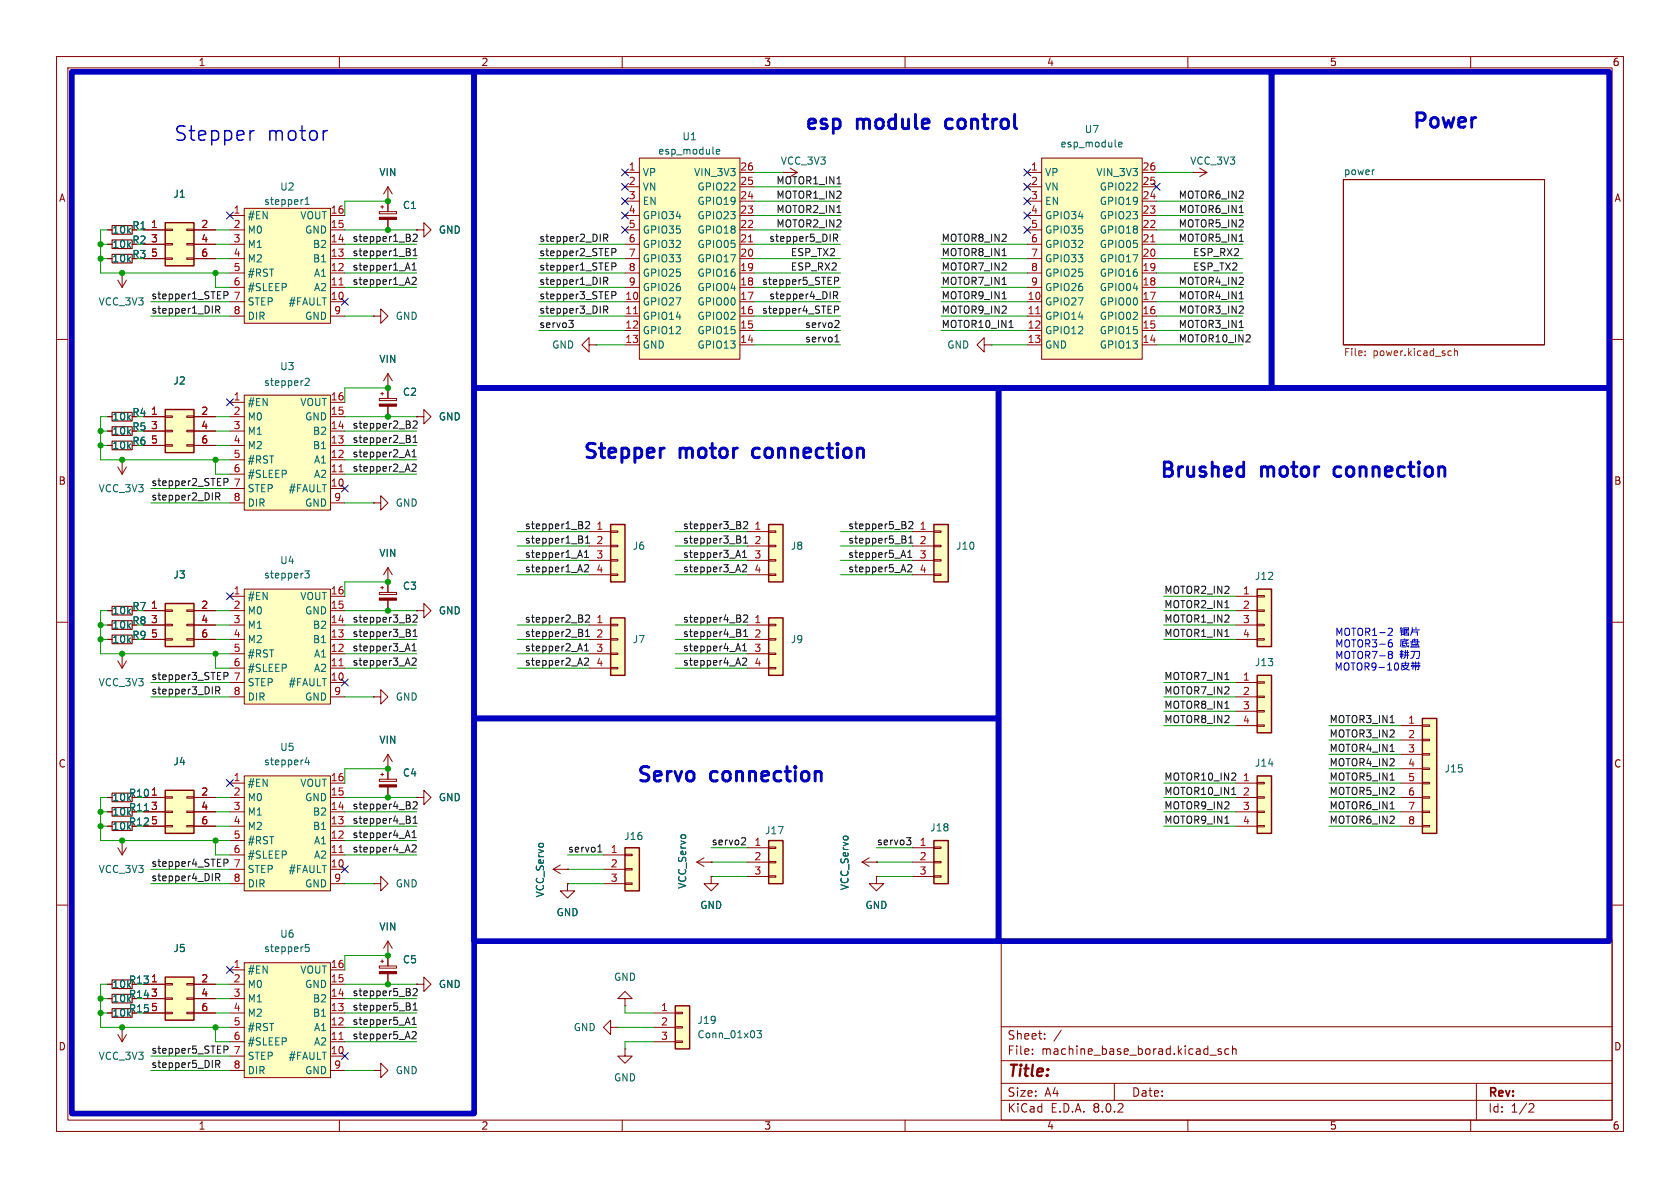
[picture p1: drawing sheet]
<svg xmlns="http://www.w3.org/2000/svg" width="297mm" height="210mm" viewBox="0 0 297 210" stroke-linecap="round" stroke-linejoin="round" font-family="sans-serif">
<defs><g id="words">
<g font-size="3.5" fill="#0000c2">
<text x="142" y="23.6">esp</text>
<text x="151.5" y="23.6">module</text>
<text x="168.2" y="23.6">control</text>
<text x="249.4" y="23.4">Power</text>
<text x="30.7" y="25.3">Stepper</text>
<text x="47.2" y="25.3">motor</text>
<text x="102.8" y="81.8">Stepper</text>
<text x="120.1" y="81.8">motor</text>
<text x="134.1" y="81.8">connection</text>
<text x="204.7" y="85.1">Brushed</text>
<text x="222.9" y="85.1">motor</text>
<text x="236.9" y="85.1">connection</text>
<text x="112.3" y="138.9">Servo</text>
<text x="125.6" y="138.9">connection</text>
</g>
<text font-size="2.8" fill="#840000" x="178" y="190.9">Title:</text>
<g font-size="2.1" fill="#840000">
<text x="178" y="184">Sheet:</text>
<text x="178" y="186.7">File:</text>
<text x="184.1" y="186.7">machine_base_borad.kicad_sch</text>
<text x="178" y="196.9">KiCad</text>
<text x="178" y="194.1">Size:</text>
<text x="184.7" y="194.1">A4</text>
<text x="185.7" y="196.9">E.D.A.</text>
<text x="193.3" y="196.9">8.0.2</text>
<text x="200" y="194.1">Date:</text>
<text x="263" y="194.3">Rev:</text>
<text x="263" y="196.9">Id:</text>
<text x="267.1" y="196.9">1/2</text>
</g>
<g font-size="1.8" fill="#840000">
<text x="35" y="11.9">1</text>
<text x="85" y="11.9">2</text>
<text x="135" y="11.9">3</text>
<text x="185" y="11.9">4</text>
<text x="235" y="11.9">5</text>
<text x="285" y="11.9">6</text>
<text x="10.3" y="35.9">A</text>
<text x="285.3" y="35.9">A</text>
<text x="23.3" y="40.7">R1</text>
<text x="23.3" y="43.3">R2</text>
<text x="23.3" y="45.8">R3</text>
<text x="23.3" y="73.8">R4</text>
<text x="23.3" y="76.3">R5</text>
<text x="23.3" y="78.8">R6</text>
<text x="10.3" y="85.9">B</text>
<text x="285.3" y="85.9">B</text>
<text x="23.3" y="108.1">R7</text>
<text x="23.3" y="113.1">R9</text>
<text x="23.3" y="110.6">R8</text>
<text x="10.3" y="135.9">C</text>
<text x="285.3" y="135.9">C</text>
<text x="22.7" y="143.6">R11</text>
<text x="22.7" y="141.1">R10</text>
<text x="22.7" y="146.2">R12</text>
<text x="22.7" y="174.1">R13</text>
<text x="22.7" y="179.2">R15</text>
<text x="22.7" y="176.6">R14</text>
<text x="10.3" y="185.9">D</text>
<text x="285.3" y="185.9">D</text>
<text x="35" y="199.9">1</text>
<text x="85" y="199.9">2</text>
<text x="135" y="199.9">3</text>
<text x="185" y="199.9">4</text>
<text x="235" y="199.9">5</text>
<text x="285" y="199.9">6</text>
</g>
<g font-size="1.8" fill="#006464">
<text x="191.7" y="23.7">U7</text>
<text x="116.3" y="27.5">esp_module</text>
<text x="120.5" y="25">U1</text>
<text x="137.9" y="29.3">VCC_3V3</text>
<text x="187.4" y="26.3">esp_module</text>
<text x="210.3" y="29.3">VCC_3V3</text>
<text x="30.6" y="35.2">J1</text>
<text x="49.4" y="33.9">U2</text>
<text x="67" y="31.3">VIN</text>
<text x="113.5" y="31.3">VP</text>
<text x="113.5" y="33.9">VN</text>
<text x="122.6" y="31.3">VIN_3V3</text>
<text x="123.2" y="33.9">GPIO22</text>
<text x="184.7" y="31.3">VP</text>
<text x="184.7" y="33.9">VN</text>
<text x="193.7" y="31.3">VIN_3V3</text>
<text x="194.3" y="33.9">GPIO22</text>
<text x="237.5" y="31">power</text>
<text x="19.8" y="41.5">10k</text>
<text x="43.7" y="39">#EN</text>
<text x="43.7" y="41.5">M0</text>
<text x="46.6" y="36.4">stepper1</text>
<text x="53" y="39">VOUT</text>
<text x="53.8" y="41.5">GND</text>
<text x="71.1" y="37.1">C1</text>
<text x="77.5" y="41.5">GND</text>
<text x="113.5" y="36.4">EN</text>
<text x="113.5" y="39">GPIO34</text>
<text x="113.5" y="41.5">GPIO35</text>
<text x="123.2" y="41.5">GPIO18</text>
<text x="123.2" y="39">GPIO23</text>
<text x="123.2" y="36.4">GPIO19</text>
<text x="184.7" y="36.4">EN</text>
<text x="184.7" y="39">GPIO34</text>
<text x="184.7" y="41.5">GPIO35</text>
<text x="194.3" y="41.5">GPIO18</text>
<text x="194.3" y="39">GPIO23</text>
<text x="194.3" y="36.4">GPIO19</text>
<text x="19.8" y="44">10k</text>
<text x="19.8" y="46.6">10k</text>
<text x="43.7" y="44">M1</text>
<text x="43.7" y="46.6">M2</text>
<text x="55.2" y="46.6">B1</text>
<text x="55.2" y="44">B2</text>
<text x="113.5" y="44">GPIO32</text>
<text x="113.5" y="46.6">GPIO33</text>
<text x="123.2" y="46.6">GPIO17</text>
<text x="123.2" y="44">GPIO05</text>
<text x="184.7" y="44">GPIO32</text>
<text x="184.7" y="46.6">GPIO33</text>
<text x="194.3" y="46.6">GPIO17</text>
<text x="194.3" y="44">GPIO05</text>
<text x="43.7" y="49.1">#RST</text>
<text x="43.7" y="51.7">#SLEEP</text>
<text x="55.4" y="51.7">A2</text>
<text x="55.4" y="49.1">A1</text>
<text x="113.5" y="49.1">GPIO25</text>
<text x="113.5" y="51.7">GPIO26</text>
<text x="123.2" y="51.7">GPIO04</text>
<text x="123.2" y="49.1">GPIO16</text>
<text x="184.7" y="49.1">GPIO25</text>
<text x="184.7" y="51.7">GPIO26</text>
<text x="194.3" y="51.7">GPIO04</text>
<text x="194.3" y="49.1">GPIO16</text>
<text x="17.3" y="54.2">VCC_3V3</text>
<text x="43.7" y="54.2">STEP</text>
<text x="43.7" y="56.7">DIR</text>
<text x="50.9" y="54.2">#FAULT</text>
<text x="53.8" y="56.7">GND</text>
<text x="69.9" y="56.7">GND</text>
<text x="113.5" y="54.2">GPIO27</text>
<text x="113.5" y="56.7">GPIO14</text>
<text x="113.5" y="59.3">GPIO12</text>
<text x="123.2" y="59.3">GPIO15</text>
<text x="123.2" y="56.7">GPIO02</text>
<text x="123.2" y="54.2">GPIO00</text>
<text x="184.7" y="54.2">GPIO27</text>
<text x="184.7" y="56.7">GPIO14</text>
<text x="184.7" y="59.3">GPIO12</text>
<text x="194.3" y="59.3">GPIO15</text>
<text x="194.3" y="56.7">GPIO02</text>
<text x="194.3" y="54.2">GPIO00</text>
<text x="49.4" y="65.6">U3</text>
<text x="67" y="64.4">VIN</text>
<text x="97.5" y="61.8">GND</text>
<text x="113.5" y="61.8">GND</text>
<text x="123.2" y="61.8">GPIO13</text>
<text x="167.4" y="61.8">GND</text>
<text x="184.7" y="61.8">GND</text>
<text x="194.3" y="61.8">GPIO13</text>
<text x="30.6" y="68.2">J2</text>
<text x="43.7" y="72">#EN</text>
<text x="46.6" y="68.4">stepper2</text>
<text x="53" y="72">VOUT</text>
<text x="71.1" y="70.2">C2</text>
<text x="19.8" y="74.5">10k</text>
<text x="19.8" y="77.1">10k</text>
<text x="43.7" y="74.5">M0</text>
<text x="43.7" y="77.1">M1</text>
<text x="53.8" y="74.5">GND</text>
<text x="55.2" y="77.1">B2</text>
<text x="77.5" y="74.5">GND</text>
<text x="19.8" y="79.6">10k</text>
<text x="43.7" y="79.6">M2</text>
<text x="43.7" y="82.1">#RST</text>
<text x="55.2" y="79.6">B1</text>
<text x="55.4" y="82.1">A1</text>
<text x="17.3" y="87.2">VCC_3V3</text>
<text x="43.7" y="84.7">#SLEEP</text>
<text x="43.7" y="87.2">STEP</text>
<text x="43.7" y="89.8">DIR</text>
<text x="50.9" y="87.2">#FAULT</text>
<text x="53.8" y="89.8">GND</text>
<text x="55.4" y="84.7">A2</text>
<text x="69.9" y="89.8">GND</text>
<text x="49.4" y="99.9">U4</text>
<text x="67" y="98.7">VIN</text>
<text x="111.8" y="97.4">J6</text>
<text x="139.7" y="97.4">J8</text>
<text x="168.9" y="97.4">J10</text>
<text x="30.6" y="102.5">J3</text>
<text x="43.7" y="106.3">#EN</text>
<text x="46.6" y="102.5">stepper3</text>
<text x="53" y="106.3">VOUT</text>
<text x="71.1" y="104.5">C3</text>
<text x="221.8" y="102.7">J12</text>
<text x="19.8" y="108.8">10k</text>
<text x="19.8" y="113.9">10k</text>
<text x="19.8" y="111.4">10k</text>
<text x="43.7" y="108.8">M0</text>
<text x="43.7" y="111.4">M1</text>
<text x="43.7" y="113.9">M2</text>
<text x="53.8" y="108.8">GND</text>
<text x="55.2" y="113.9">B1</text>
<text x="55.2" y="111.4">B2</text>
<text x="77.5" y="108.8">GND</text>
<text x="111.8" y="113.9">J7</text>
<text x="139.7" y="113.9">J9</text>
<text x="43.7" y="116.4">#RST</text>
<text x="43.7" y="119">#SLEEP</text>
<text x="55.4" y="119">A2</text>
<text x="55.4" y="116.4">A1</text>
<text x="221.8" y="118">J13</text>
<text x="17.3" y="121.5">VCC_3V3</text>
<text x="43.7" y="121.5">STEP</text>
<text x="43.7" y="124.1">DIR</text>
<text x="50.9" y="121.5">#FAULT</text>
<text x="53.8" y="124.1">GND</text>
<text x="69.9" y="124.1">GND</text>
<text x="67" y="131.7">VIN</text>
<text x="30.6" y="135.5">J4</text>
<text x="46.6" y="135.5">stepper4</text>
<text x="49.4" y="132.9">U5</text>
<text x="71.1" y="137.5">C4</text>
<text x="221.8" y="135.7">J14</text>
<text x="255.3" y="136.8">J15</text>
<text x="19.8" y="141.8">10k</text>
<text x="43.7" y="139.3">#EN</text>
<text x="43.7" y="141.8">M0</text>
<text x="53" y="139.3">VOUT</text>
<text x="53.8" y="141.8">GND</text>
<text x="77.5" y="141.8">GND</text>
<text x="19.8" y="144.4">10k</text>
<text x="19.8" y="146.9">10k</text>
<text x="43.7" y="144.4">M1</text>
<text x="43.7" y="146.9">M2</text>
<text x="43.7" y="149.5">#RST</text>
<text x="55.2" y="146.9">B1</text>
<text x="55.2" y="144.4">B2</text>
<text x="55.4" y="149.5">A1</text>
<text x="110.2" y="148.7">J16</text>
<text x="135.1" y="147.7">J17</text>
<text x="164.3" y="147.2">J18</text>
<text x="17.3" y="154.5">VCC_3V3</text>
<text x="43.7" y="152">#SLEEP</text>
<text x="43.7" y="154.5">STEP</text>
<text x="50.9" y="154.5">#FAULT</text>
<text x="55.4" y="152">A2</text>
<text x="43.7" y="157.1">DIR</text>
<text x="53.8" y="157.1">GND</text>
<text x="69.9" y="157.1">GND</text>
<text x="96.4" y="158.7" transform="rotate(-90 96.4 158.7)">VCC_Servo</text>
<text x="121.5" y="157.2" transform="rotate(-90 121.5 157.2)">VCC_Servo</text>
<text x="123.7" y="160.9">GND</text>
<text x="150.2" y="157.5" transform="rotate(-90 150.2 157.5)">VCC_Servo</text>
<text x="152.9" y="160.9">GND</text>
<text x="49.4" y="166">U6</text>
<text x="67" y="164.7">VIN</text>
<text x="98.3" y="162.2">GND</text>
<text x="26.6" y="173.7">1</text>
<text x="30.6" y="168.5">J5</text>
<text x="43.7" y="172.3">#EN</text>
<text x="46.6" y="168.5">stepper5</text>
<text x="53" y="172.3">VOUT</text>
<text x="71.1" y="170.5">C5</text>
<text x="108.5" y="173.6">GND</text>
<text x="19.8" y="174.9">10k</text>
<text x="19.8" y="179.9">10k</text>
<text x="19.8" y="177.4">10k</text>
<text x="26.6" y="178.8">5</text>
<text x="43.7" y="174.9">M0</text>
<text x="43.7" y="177.4">M1</text>
<text x="43.7" y="179.9">M2</text>
<text x="53.8" y="174.9">GND</text>
<text x="55.2" y="179.9">B1</text>
<text x="55.2" y="177.4">B2</text>
<text x="77.5" y="174.9">GND</text>
<text x="43.7" y="182.5">#RST</text>
<text x="43.7" y="185">#SLEEP</text>
<text x="55.4" y="185">A2</text>
<text x="55.4" y="182.5">A1</text>
<text x="101.3" y="182.5">GND</text>
<text x="123.2" y="183.7">Conn_01x03</text>
<text x="123.2" y="181.2">J19</text>
<text x="17.3" y="187.6">VCC_3V3</text>
<text x="43.7" y="187.6">STEP</text>
<text x="43.7" y="190.1">DIR</text>
<text x="50.9" y="187.6">#FAULT</text>
<text x="53.8" y="190.1">GND</text>
<text x="69.9" y="190.1">GND</text>
<text x="108.5" y="191.4">GND</text>
</g>
<g font-size="1.8" fill="#a90000">
<text x="111.1" y="30.2">1</text>
<text x="111.1" y="32.8">2</text>
<text x="111.1" y="35.3">3</text>
<text x="130.8" y="35.3">24</text>
<text x="130.8" y="32.8">25</text>
<text x="130.8" y="30.2">26</text>
<text x="182.2" y="30.2">1</text>
<text x="182.2" y="32.8">2</text>
<text x="182.2" y="35.3">3</text>
<text x="201.9" y="35.3">24</text>
<text x="201.9" y="32.8">25</text>
<text x="201.9" y="30.2">26</text>
<text x="26.6" y="40.4">1</text>
<text x="35.5" y="40.4">2</text>
<text x="41.2" y="37.8">1</text>
<text x="41.2" y="40.4">2</text>
<text x="58.4" y="40.4">15</text>
<text x="58.4" y="37.8">16</text>
<text x="111.1" y="37.8">4</text>
<text x="111.1" y="40.4">5</text>
<text x="130.8" y="40.4">22</text>
<text x="130.8" y="37.8">23</text>
<text x="182.2" y="37.8">4</text>
<text x="182.2" y="40.4">5</text>
<text x="201.9" y="40.4">22</text>
<text x="201.9" y="37.8">23</text>
<text x="26.6" y="42.9">3</text>
<text x="26.6" y="45.5">5</text>
<text x="35.5" y="42.9">4</text>
<text x="35.5" y="45.5">6</text>
<text x="41.2" y="42.9">3</text>
<text x="41.2" y="45.5">4</text>
<text x="58.4" y="45.5">13</text>
<text x="58.4" y="42.9">14</text>
<text x="111.1" y="42.9">6</text>
<text x="111.1" y="45.5">7</text>
<text x="130.8" y="45.5">20</text>
<text x="130.8" y="42.9">21</text>
<text x="182.2" y="42.9">6</text>
<text x="182.2" y="45.5">7</text>
<text x="201.9" y="45.5">20</text>
<text x="201.9" y="42.9">21</text>
<text x="41.2" y="48">5</text>
<text x="41.2" y="50.5">6</text>
<text x="41.2" y="53.1">7</text>
<text x="58.4" y="53.1">10</text>
<text x="58.4" y="50.5">11</text>
<text x="58.4" y="48">12</text>
<text x="110.4" y="53.1">10</text>
<text x="111.1" y="48">8</text>
<text x="111.1" y="50.5">9</text>
<text x="130.8" y="53.1">17</text>
<text x="130.8" y="50.5">18</text>
<text x="130.8" y="48">19</text>
<text x="181.6" y="53.1">10</text>
<text x="182.2" y="48">8</text>
<text x="182.2" y="50.5">9</text>
<text x="201.9" y="53.1">17</text>
<text x="201.9" y="50.5">18</text>
<text x="201.9" y="48">19</text>
<text x="41.2" y="55.6">8</text>
<text x="59" y="55.6">9</text>
<text x="110.4" y="55.6">11</text>
<text x="110.4" y="58.2">12</text>
<text x="130.8" y="58.2">15</text>
<text x="130.8" y="55.6">16</text>
<text x="181.6" y="55.6">11</text>
<text x="181.6" y="58.2">12</text>
<text x="201.9" y="58.2">15</text>
<text x="201.9" y="55.6">16</text>
<text x="110.4" y="60.7">13</text>
<text x="130.8" y="60.7">14</text>
<text x="181.6" y="60.7">13</text>
<text x="201.9" y="60.7">14</text>
<text x="41.2" y="70.9">1</text>
<text x="58.4" y="70.9">16</text>
<text x="26.6" y="73.4">1</text>
<text x="26.6" y="75.9">3</text>
<text x="35.5" y="73.4">2</text>
<text x="35.5" y="75.9">4</text>
<text x="41.2" y="73.4">2</text>
<text x="41.2" y="75.9">3</text>
<text x="58.4" y="75.9">14</text>
<text x="58.4" y="73.4">15</text>
<text x="26.6" y="78.5">5</text>
<text x="35.5" y="78.5">6</text>
<text x="41.2" y="78.5">4</text>
<text x="41.2" y="81">5</text>
<text x="41.2" y="83.6">6</text>
<text x="58.4" y="83.6">11</text>
<text x="58.4" y="81">12</text>
<text x="58.4" y="78.5">13</text>
<text x="41.2" y="86.1">7</text>
<text x="41.2" y="88.6">8</text>
<text x="58.4" y="86.1">10</text>
<text x="59" y="88.6">9</text>
<text x="105.3" y="93.7">1</text>
<text x="133.3" y="93.7">1</text>
<text x="162.5" y="93.7">1</text>
<text x="105.3" y="96.3">2</text>
<text x="105.3" y="98.8">3</text>
<text x="105.3" y="101.3">4</text>
<text x="133.3" y="96.3">2</text>
<text x="133.3" y="98.8">3</text>
<text x="133.3" y="101.3">4</text>
<text x="162.5" y="96.3">2</text>
<text x="162.5" y="98.8">3</text>
<text x="162.5" y="101.3">4</text>
<text x="26.6" y="107.7">1</text>
<text x="35.5" y="107.7">2</text>
<text x="41.2" y="105.2">1</text>
<text x="41.2" y="107.7">2</text>
<text x="58.4" y="107.7">15</text>
<text x="58.4" y="105.2">16</text>
<text x="219.6" y="105.2">1</text>
<text x="219.6" y="107.7">2</text>
<text x="26.6" y="110.2">3</text>
<text x="26.6" y="112.8">5</text>
<text x="35.5" y="110.2">4</text>
<text x="35.5" y="112.8">6</text>
<text x="41.2" y="110.2">3</text>
<text x="41.2" y="112.8">4</text>
<text x="58.4" y="112.8">13</text>
<text x="58.4" y="110.2">14</text>
<text x="105.3" y="110.2">1</text>
<text x="105.3" y="112.8">2</text>
<text x="133.3" y="110.2">1</text>
<text x="133.3" y="112.8">2</text>
<text x="219.6" y="110.2">3</text>
<text x="219.6" y="112.8">4</text>
<text x="41.2" y="115.3">5</text>
<text x="41.2" y="117.9">6</text>
<text x="58.4" y="117.9">11</text>
<text x="58.4" y="115.3">12</text>
<text x="105.3" y="115.3">3</text>
<text x="105.3" y="117.9">4</text>
<text x="133.3" y="115.3">3</text>
<text x="133.3" y="117.9">4</text>
<text x="41.2" y="120.4">7</text>
<text x="41.2" y="122.9">8</text>
<text x="58.4" y="120.4">10</text>
<text x="59" y="122.9">9</text>
<text x="219.6" y="120.4">1</text>
<text x="219.6" y="122.9">2</text>
<text x="219.6" y="125.5">3</text>
<text x="219.6" y="128">4</text>
<text x="248.8" y="128">1</text>
<text x="248.8" y="130.6">2</text>
<text x="248.8" y="133.1">3</text>
<text x="248.8" y="135.6">4</text>
<text x="26.6" y="140.7">1</text>
<text x="26.6" y="143.3">3</text>
<text x="35.5" y="140.7">2</text>
<text x="35.5" y="143.3">4</text>
<text x="41.2" y="138.2">1</text>
<text x="41.2" y="140.7">2</text>
<text x="41.2" y="143.3">3</text>
<text x="58.4" y="143.3">14</text>
<text x="58.4" y="140.7">15</text>
<text x="58.4" y="138.2">16</text>
<text x="219.6" y="138.2">1</text>
<text x="219.6" y="140.7">2</text>
<text x="219.6" y="143.3">3</text>
<text x="248.8" y="138.2">5</text>
<text x="248.8" y="140.7">6</text>
<text x="248.8" y="143.3">7</text>
<text x="26.6" y="145.8">5</text>
<text x="35.5" y="145.8">6</text>
<text x="41.2" y="145.8">4</text>
<text x="41.2" y="148.3">5</text>
<text x="58.4" y="148.3">12</text>
<text x="58.4" y="145.8">13</text>
<text x="133.3" y="149.6">1</text>
<text x="162.5" y="149.6">1</text>
<text x="219.6" y="145.8">4</text>
<text x="248.8" y="145.8">8</text>
<text x="41.2" y="150.9">6</text>
<text x="41.2" y="153.4">7</text>
<text x="41.2" y="156">8</text>
<text x="58.4" y="153.4">10</text>
<text x="58.4" y="150.9">11</text>
<text x="59" y="156">9</text>
<text x="107.9" y="150.9">1</text>
<text x="107.9" y="153.4">2</text>
<text x="107.9" y="156">3</text>
<text x="133.3" y="152.1">2</text>
<text x="133.3" y="154.7">3</text>
<text x="162.5" y="152.1">2</text>
<text x="162.5" y="154.7">3</text>
<text x="35.5" y="173.7">2</text>
<text x="41.2" y="171.2">1</text>
<text x="41.2" y="173.7">2</text>
<text x="58.4" y="173.7">15</text>
<text x="58.4" y="171.2">16</text>
<text x="26.6" y="176.3">3</text>
<text x="35.5" y="176.3">4</text>
<text x="35.5" y="178.8">6</text>
<text x="41.2" y="176.3">3</text>
<text x="41.2" y="178.8">4</text>
<text x="58.4" y="178.8">13</text>
<text x="58.4" y="176.3">14</text>
<text x="116.8" y="178.8">1</text>
<text x="41.2" y="181.4">5</text>
<text x="41.2" y="183.9">6</text>
<text x="58.4" y="183.9">11</text>
<text x="58.4" y="181.4">12</text>
<text x="116.8" y="181.4">2</text>
<text x="116.8" y="183.9">3</text>
<text x="41.2" y="186.4">7</text>
<text x="41.2" y="189">8</text>
<text x="58.4" y="186.4">10</text>
<text x="59" y="189">9</text>
</g>
<g font-size="1.8" fill="#0f0f0f">
<text x="137.2" y="32.7">MOTOR1_IN1</text>
<text x="137.2" y="35.2">MOTOR1_IN2</text>
<text x="208.3" y="35.2">MOTOR6_IN2</text>
<text x="137.2" y="37.8">MOTOR2_IN1</text>
<text x="137.2" y="40.3">MOTOR2_IN2</text>
<text x="208.3" y="37.8">MOTOR6_IN1</text>
<text x="208.3" y="40.3">MOTOR5_IN2</text>
<text x="62.2" y="45.4">stepper1_B1</text>
<text x="62.2" y="42.8">stepper1_B2</text>
<text x="62.2" y="47.9">stepper1_A1</text>
<text x="95.2" y="45.4">stepper2_STEP</text>
<text x="95.2" y="47.9">stepper1_STEP</text>
<text x="95.2" y="42.8">stepper2_DIR</text>
<text x="135.9" y="42.8">stepper5_DIR</text>
<text x="139.7" y="45.4">ESP_TX2</text>
<text x="139.7" y="47.9">ESP_RX2</text>
<text x="166.4" y="47.9">MOTOR7_IN2</text>
<text x="166.4" y="45.4">MOTOR8_IN1</text>
<text x="166.4" y="42.8">MOTOR8_IN2</text>
<text x="208.3" y="42.8">MOTOR5_IN1</text>
<text x="210.8" y="47.9">ESP_TX2</text>
<text x="210.8" y="45.4">ESP_RX2</text>
<text x="26.7" y="53">stepper1_STEP</text>
<text x="62.2" y="50.5">stepper1_A2</text>
<text x="95.2" y="50.5">stepper1_DIR</text>
<text x="95.2" y="53">stepper3_STEP</text>
<text x="134.6" y="50.5">stepper5_STEP</text>
<text x="135.9" y="53">stepper4_DIR</text>
<text x="166.4" y="53">MOTOR9_IN1</text>
<text x="166.4" y="50.5">MOTOR7_IN1</text>
<text x="208.3" y="50.5">MOTOR4_IN2</text>
<text x="208.3" y="53">MOTOR4_IN1</text>
<text x="26.7" y="55.5">stepper1_DIR</text>
<text x="95.2" y="58.1">servo3</text>
<text x="95.2" y="55.5">stepper3_DIR</text>
<text x="134.6" y="55.5">stepper4_STEP</text>
<text x="142.2" y="58.1">servo2</text>
<text x="166.4" y="58.1">MOTOR10_IN1</text>
<text x="166.4" y="55.5">MOTOR9_IN2</text>
<text x="208.3" y="55.5">MOTOR3_IN2</text>
<text x="208.3" y="58.1">MOTOR3_IN1</text>
<text x="142.2" y="60.6">servo1</text>
<text x="208.3" y="60.6">MOTOR10_IN2</text>
<text x="62.2" y="75.9">stepper2_B2</text>
<text x="62.2" y="83.5">stepper2_A2</text>
<text x="62.2" y="78.4">stepper2_B1</text>
<text x="62.2" y="80.9">stepper2_A1</text>
<text x="26.7" y="86">stepper2_STEP</text>
<text x="26.7" y="88.6">stepper2_DIR</text>
<text x="92.7" y="93.6">stepper1_B2</text>
<text x="120.6" y="93.6">stepper3_B2</text>
<text x="149.9" y="93.6">stepper5_B2</text>
<text x="92.7" y="96.2">stepper1_B1</text>
<text x="92.7" y="101.3">stepper1_A2</text>
<text x="92.7" y="98.7">stepper1_A1</text>
<text x="120.6" y="96.2">stepper3_B1</text>
<text x="120.6" y="101.3">stepper3_A2</text>
<text x="120.6" y="98.7">stepper3_A1</text>
<text x="149.9" y="96.2">stepper5_B1</text>
<text x="149.9" y="101.3">stepper5_A2</text>
<text x="149.9" y="98.7">stepper5_A1</text>
<text x="205.7" y="107.6">MOTOR2_IN1</text>
<text x="205.7" y="105.1">MOTOR2_IN2</text>
<text x="62.2" y="110.1">stepper3_B2</text>
<text x="62.2" y="112.7">stepper3_B1</text>
<text x="92.7" y="110.1">stepper2_B2</text>
<text x="92.7" y="112.7">stepper2_B1</text>
<text x="120.6" y="110.1">stepper4_B2</text>
<text x="120.6" y="112.7">stepper4_B1</text>
<text x="205.7" y="110.1">MOTOR1_IN2</text>
<text x="205.7" y="112.7">MOTOR1_IN1</text>
<text x="62.2" y="115.2">stepper3_A1</text>
<text x="62.2" y="117.8">stepper3_A2</text>
<text x="92.7" y="117.8">stepper2_A2</text>
<text x="92.7" y="115.2">stepper2_A1</text>
<text x="120.6" y="117.8">stepper4_A2</text>
<text x="120.6" y="115.2">stepper4_A1</text>
<text x="26.7" y="120.3">stepper3_STEP</text>
<text x="26.7" y="122.8">stepper3_DIR</text>
<text x="205.7" y="120.3">MOTOR7_IN1</text>
<text x="205.7" y="122.8">MOTOR7_IN2</text>
<text x="205.7" y="125.4">MOTOR8_IN1</text>
<text x="205.7" y="127.9">MOTOR8_IN2</text>
<text x="234.9" y="130.5">MOTOR3_IN2</text>
<text x="234.9" y="127.9">MOTOR3_IN1</text>
<text x="234.9" y="135.5">MOTOR4_IN2</text>
<text x="234.9" y="133">MOTOR4_IN1</text>
<text x="62.2" y="143.2">stepper4_B2</text>
<text x="205.7" y="140.6">MOTOR10_IN1</text>
<text x="205.7" y="138.1">MOTOR10_IN2</text>
<text x="205.7" y="143.2">MOTOR9_IN2</text>
<text x="234.9" y="140.6">MOTOR5_IN2</text>
<text x="234.9" y="138.1">MOTOR5_IN1</text>
<text x="234.9" y="143.2">MOTOR6_IN1</text>
<text x="62.2" y="148.2">stepper4_A1</text>
<text x="62.2" y="145.7">stepper4_B1</text>
<text x="125.7" y="149.5">servo2</text>
<text x="154.9" y="149.5">servo3</text>
<text x="205.7" y="145.7">MOTOR9_IN1</text>
<text x="234.9" y="145.7">MOTOR6_IN2</text>
<text x="26.7" y="155.9">stepper4_DIR</text>
<text x="26.7" y="153.3">stepper4_STEP</text>
<text x="62.2" y="150.8">stepper4_A2</text>
<text x="100.3" y="150.8">servo1</text>
<text x="62.2" y="178.7">stepper5_B1</text>
<text x="62.2" y="176.2">stepper5_B2</text>
<text x="62.2" y="181.3">stepper5_A1</text>
<text x="62.2" y="183.8">stepper5_A2</text>
<text x="26.7" y="188.9">stepper5_DIR</text>
<text x="26.7" y="186.3">stepper5_STEP</text>
</g>
<g font-size="1.8" fill="#725600">
<text x="237.5" y="63.3">File:</text>
<text x="242.7" y="63.3">power.kicad_sch</text>
</g>
<g font-size="1.8" fill="#0000c2">
<text x="236" y="112.6">MOTOR1-2</text>
<text x="247.5" y="112.6">þÿ•/rG</text>
<text x="236" y="114.7">MOTOR3-6</text>
<text x="236" y="116.7">MOTOR7-8</text>
<text x="247.5" y="114.7">þÿ^•vØ</text>
</g>
</g></defs>
<g fill="none" stroke="#840000" stroke-width=".18">
<path d="M10 10h277v190h-277zM12 12h273v186h-273zM60 10v2M110 10v2M160 10v2M210 10v2M260 10v2M237.5 31.8h35.5v29.2h-35.5zM10 60h2M285 60h2M68.6 68.6h.1M68.6 66l-.8 1.3"/>
<path d="M68.6 66v2.6M68.6 66l.7 1.3M20.8 82.6l.8 1.2M21.6 81.3h.1M21.6 81.3v2.5M22.4 82.6l-.8 1.2M10 110h2M285 110h2M10 160h2M285 160h2M110.5 176.5h1.3l-1.3-1.2-1.3 1.2h1.3v1.3M110.5 177.8h.1"/>
<path d="M177 166h108v32h-108zM60 198v2M110 198v2M160 198v2M177 194.5h108M177 191.5h108M177 187.5h108M177 181.5h108M182.5 186.3v.1M182.5 185.5v.1M184.7 183.6v.1M184.7 182.8v.1"/>
<path d="M187.6 182.1l-1.3 2M197 191.5v3M210 198v2M213.9 186.5h1.1M215.9 185.5l-.4-.1-.2 .2 .1 .2 .5 .2v.3h-.6M217.2 185.5l-.4-.1-.3 .3v.4l.2 .2h.5M217.9 185.5l.2-.1 .4 .1v.9M217.9 184.9v1.5M260 198v2M261 191.5v6.5M270.5 195.1l.5 .1 .2 .3-1 1.1h1"/>
</g>
<path d="M242.9 30h.1" fill="none" stroke="#006464" stroke-width=".18"/>
<path d="M241.3 62.7v.2M241.3 62.1v.1M256.2 62l.4 .1M256.6 62.8l-.4 .1M257.1 62.1l.2-.1 .3 .1 .1 .8M257.1 61.6v1.3" fill="none" stroke="#725600" stroke-width=".18"/>
<path d="M29.2 106.7h5.1v7.6h-5.1z" fill="#ffffc2"/>
<g fill="none" stroke="#840000" stroke-width=".18">
<path d="M19 43.2h.8M19 108h.8M25.4 108h3.8M25.4 110.5h3.8M25.4 113h3.8M29.2 112.9h1.3v.3h-1.3zM29.2 110.4h1.3v.2h-1.3zM29.2 107.8h1.3v.3h-1.3zM33 112.9h1.3v.3h-1.3zM33 110.4h1.3v.2h-1.3zM33 107.8h1.3v.3h-1.3zM34.3 108h3.8"/>
<path d="M34.3 110.5h3.8M34.3 113h3.8"/>
</g>
<path d="M29.2 106.7h5.1v7.6h-5.1z" fill="none" stroke="#840000" stroke-width=".25"/>
<path d="M19.8 42.4h3.6v1.5h-3.6zM19.8 107.2h3.6v1.5h-3.6z" fill="none" stroke="#840000" stroke-width=".2"/>
<path d="M222.2 104.1h2.6v10.2h-2.6z" fill="#ffffc2"/>
<path d="M218.4 105.4h3.8M218.4 108h3.8M218.4 110.5h3.8M218.4 113h3.8M222.2 112.9h1.3v.3h-1.3zM222.2 110.4h1.3v.2h-1.3zM222.2 107.8h1.3v.3h-1.3zM222.2 105.3h1.3v.2h-1.3z" fill="none" stroke="#840000" stroke-width=".18"/>
<path d="M222.2 104.1h2.6v10.2h-2.6z" fill="none" stroke="#840000" stroke-width=".25"/>
<path d="M251.5 127h2.5v20.3h-2.5z" fill="#ffffc2"/>
<g fill="none" stroke="#840000" stroke-width=".18">
<path d="M247.6 128.3h3.9M247.6 130.8h3.9M247.6 133.4h3.9M247.6 135.9h3.9M247.6 138.4h3.9M251.5 138.3h1.2v.3h-1.2zM251.5 135.8h1.2v.2h-1.2zM251.5 133.2h1.2v.3h-1.2zM251.5 130.7h1.2v.2h-1.2zM251.5 128.1h1.2v.3h-1.2zM247.6 141h3.9M247.6 143.5h3.9"/>
<path d="M247.6 146.1h3.9M251.5 145.9h1.2v.3h-1.2zM251.5 143.4h1.2v.2h-1.2zM251.5 140.8h1.2v.3h-1.2z"/>
</g>
<path d="M251.5 127h2.5v20.3h-2.5z" fill="none" stroke="#840000" stroke-width=".25"/>
<path d="M222.2 137.2h2.6v10.1h-2.6z" fill="#ffffc2"/>
<path d="M218.4 138.4h3.8M222.2 138.3h1.3v.3h-1.3zM218.4 141h3.8M218.4 143.5h3.8M218.4 146.1h3.8M222.2 145.9h1.3v.3h-1.3zM222.2 143.4h1.3v.2h-1.3zM222.2 140.8h1.3v.3h-1.3z" fill="none" stroke="#840000" stroke-width=".18"/>
<path d="M222.2 137.2h2.6v10.1h-2.6z" fill="none" stroke="#840000" stroke-width=".25"/>
<path d="M222.2 119.4h2.6v10.1h-2.6z" fill="#ffffc2"/>
<g fill="none" stroke="#840000" stroke-width=".18">
<path d="M68.6 35.6h.1M68.6 33l-.8 1.3M68.6 33v2.6M68.6 33l.7 1.3M66 55.9h1.3v-1.3l1.3 1.3-1.3 1.3v-1.3M66 55.9h.1M104.1 61v-1.3l-1.2 1.3 1.2 1.2v-1.2h1.3M105.4 61h.1M218.4 120.7h3.8M218.4 123.2h3.8M218.4 125.7h3.8M218.4 128.3h3.8"/>
<path d="M222.2 128.1h1.3v.3h-1.3zM222.2 125.6h1.3v.3h-1.3zM222.2 123.1h1.3v.2h-1.3zM222.2 120.5h1.3v.3h-1.3z"/>
</g>
<path d="M222.2 119.4h2.6v10.1h-2.6z" fill="none" stroke="#840000" stroke-width=".25"/>
<path d="M29.2 39.4h5.1v7.6h-5.1z" fill="#ffffc2"/>
<g fill="none" stroke="#840000" stroke-width=".18">
<path d="M67.1 37.4h3v.4h-3zM67.3 36.6h.5M67.6 36.3v.5M68.6 35.6v1.8M68.6 38.8v1.8M25.4 40.6h3.8M25.4 43.2h3.8M25.4 45.7h3.8M29.2 45.6h1.3v.2h-1.3zM29.2 43.1h1.3v.2h-1.3zM29.2 40.5h1.3v.3h-1.3zM33 45.6h1.3v.2h-1.3z"/>
<path d="M33 43.1h1.3v.2h-1.3zM33 40.5h1.3v.3h-1.3zM34.3 40.6h3.8M34.3 43.2h3.8M34.3 45.7h3.8"/>
</g>
<path d="M29.2 39.4h5.1v7.6h-5.1z" fill="none" stroke="#840000" stroke-width=".25"/>
<path d="M67.1 38.4h3v.4h-3z" fill="#840000" stroke="#840000" stroke-width=".18"/>
<path d="M135.9 92.7h2.5v10.2h-2.5z" fill="#ffffc2"/>
<path d="M132.1 94h3.8M132.1 96.5h3.8M132.1 99.1h3.8M135.9 98.9h1.3v.3h-1.3zM135.9 96.4h1.3v.2h-1.3zM135.9 93.9h1.3v.2h-1.3zM132.1 101.6h3.8M135.9 101.5h1.3v.2h-1.3z" fill="none" stroke="#840000" stroke-width=".18"/>
<path d="M135.9 92.7h2.5v10.2h-2.5z" fill="none" stroke="#840000" stroke-width=".25"/>
<path d="M135.9 109.2h2.5v10.2h-2.5z" fill="#ffffc2"/>
<path d="M132.1 110.5h3.8M132.1 113h3.8M132.1 115.6h3.8M132.1 118.1h3.8M135.9 118h1.3v.2h-1.3zM135.9 115.4h1.3v.3h-1.3zM135.9 112.9h1.3v.3h-1.3zM135.9 110.4h1.3v.2h-1.3z" fill="none" stroke="#840000" stroke-width=".18"/>
<path d="M135.9 109.2h2.5v10.2h-2.5z" fill="none" stroke="#840000" stroke-width=".25"/>
<path d="M165.1 92.7h2.5v10.2h-2.5z" fill="#ffffc2"/>
<path d="M161.3 94h3.8M161.3 96.5h3.8M161.3 99.1h3.8M165.1 98.9h1.3v.3h-1.3zM165.1 96.4h1.3v.2h-1.3zM165.1 93.9h1.3v.2h-1.3zM161.3 101.6h3.8M165.1 101.5h1.3v.2h-1.3z" fill="none" stroke="#840000" stroke-width=".18"/>
<path d="M165.1 92.7h2.5v10.2h-2.5z" fill="none" stroke="#840000" stroke-width=".25"/>
<path d="M107.9 92.7h2.6v10.2h-2.6z" fill="#ffffc2"/>
<path d="M104.1 94h3.8M104.1 96.5h3.8M104.1 99.1h3.8M107.9 98.9h1.3v.3h-1.3zM107.9 96.4h1.3v.2h-1.3zM107.9 93.9h1.3v.2h-1.3zM104.1 101.6h3.8M107.9 101.5h1.3v.2h-1.3zM123.2 152.4l1.3 .8M123.2 152.4h2.5M124.5 151.6l-1.3 .8M125.7 152.4h.1" fill="none" stroke="#840000" stroke-width=".18"/>
<path d="M107.9 92.7h2.6v10.2h-2.6z" fill="none" stroke="#840000" stroke-width=".25"/>
<path d="M43.2 36.8h15.2v20.4h-15.2z" fill="#ffffc2"/>
<g fill="none" stroke="#840000" stroke-width=".18">
<path d="M40.6 38.1h2.6M43.2 36.8h15.2v20.4h-15.2zM58.4 38.1h2.6M19 45.7h.8M40.6 53.3h2.6M40.6 50.8h2.6M40.6 48.3h2.6M40.6 45.7h2.6M40.6 43.2h2.6M40.6 40.6h2.6M40.6 55.9h2.6M58.4 53.3h2.6"/>
<path d="M58.4 50.8h2.6M58.4 48.3h2.6M58.4 45.7h2.6M58.4 43.2h2.6M58.4 40.6h2.6M58.4 55.9h2.6"/>
</g>
<path d="M59.9 50.4h.8" fill="none" stroke="#a90000" stroke-width=".18"/>
<path d="M53.9 36.1h.8M53.9 35.2l.4-.3v1.2" fill="none" stroke="#006464" stroke-width=".18"/>
<path d="M19.8 45h3.6v1.5h-3.6z" fill="none" stroke="#840000" stroke-width=".2"/>
<path d="M165.1 148.6h2.5v7.6h-2.5z" fill="#ffffc2"/>
<path d="M154.9 154.9v1.3h1.3l-1.3 1.3-1.2-1.3h1.2M154.9 154.9h.1M161.3 149.9h3.8M161.3 152.4h3.8M161.3 154.9h3.8M165.1 154.8h1.3v.3h-1.3zM165.1 152.3h1.3v.2h-1.3zM165.1 149.7h1.3v.3h-1.3z" fill="none" stroke="#840000" stroke-width=".18"/>
<path d="M165.1 148.6h2.5v7.6h-2.5z" fill="none" stroke="#840000" stroke-width=".25"/>
<path d="M135.9 148.6h2.5v7.6h-2.5z" fill="#ffffc2"/>
<path d="M132.1 149.9h3.8M132.1 152.4h3.8M132.1 154.9h3.8M135.9 154.8h1.3v.3h-1.3zM135.9 152.3h1.3v.2h-1.3zM135.9 149.7h1.3v.3h-1.3zM152.4 152.4h2.5M152.4 152.4l1.3 .8M153.7 151.6l-1.3 .8M154.9 152.4h.1" fill="none" stroke="#840000" stroke-width=".18"/>
<path d="M135.9 148.6h2.5v7.6h-2.5z" fill="none" stroke="#840000" stroke-width=".25"/>
<path d="M184.1 27.9h17.8v35.6h-17.8z" fill="#ffffc2"/>
<g fill="none" stroke="#840000" stroke-width=".18">
<path d="M138.4 30.5h.1M138.4 30.5h2.6M139.7 29.7l1.3 .8M141 30.5l-1.3 .7M181.6 30.5h2.5M181.6 33h2.5M181.6 38.1h2.5M181.6 35.6h2.5M184.1 27.9h17.8v35.6h-17.8zM201.9 30.5h2.6M201.9 33h2.6M201.9 38.1h2.6"/>
<path d="M201.9 35.6h2.6M210.8 30.5h.1M210.8 30.5h2.6M212.1 29.7l1.3 .8M213.4 30.5l-1.3 .7M181.6 53.3h2.5M181.6 55.9h2.5M181.6 58.4h2.5M181.6 50.8h2.5M181.6 48.3h2.5M181.6 45.7h2.5M181.6 43.2h2.5"/>
<path d="M181.6 40.6h2.5M201.9 53.3h2.6M201.9 55.9h2.6M201.9 58.4h2.6M201.9 50.8h2.6M201.9 48.3h2.6M201.9 45.7h2.6M201.9 43.2h2.6M201.9 40.6h2.6M181.6 61h2.5M201.9 61h2.6"/>
</g>
<path d="M183.1 55.5h.7M203.4 42.8h.8" fill="none" stroke="#a90000" stroke-width=".18"/>
<path d="M197.8 25.6l.6-.2-.1-.2-.4-.1-.1 .2v.6h.5" fill="none" stroke="#006464" stroke-width=".18"/>
<path d="M113 27.9h17.8v35.6h-17.8z" fill="#ffffc2"/>
<g fill="none" stroke="#840000" stroke-width=".18">
<path d="M110.5 30.5h2.5M110.5 33h2.5M110.5 38.1h2.5M110.5 35.6h2.5M113 27.9h17.8v35.6h-17.8zM130.8 30.5h2.5M130.8 33h2.5M130.8 38.1h2.5M130.8 35.6h2.5M20.8 49.5l.8 1.3M21.6 48.3h.1M21.6 48.3v2.5"/>
<path d="M22.4 49.5l-.8 1.3M110.5 53.3h2.5M110.5 55.9h2.5M110.5 58.4h2.5M110.5 50.8h2.5M110.5 48.3h2.5M110.5 45.7h2.5M110.5 43.2h2.5M110.5 40.6h2.5M130.8 53.3h2.5M130.8 55.9h2.5M130.8 58.4h2.5"/>
<path d="M130.8 50.8h2.5M130.8 48.3h2.5M130.8 45.7h2.5M130.8 43.2h2.5M130.8 40.6h2.5M19 78.7h.8M19 73.7h.8M19 76.2h.8M67.1 70.4h3v.4h-3zM67.3 69.6h.5M67.6 69.3v.6M68.6 68.6v1.8"/>
<path d="M68.6 71.8v1.9M73.7 73.7h1.2v-1.3l1.3 1.3-1.3 1.2v-1.2M73.7 73.7h.1M110.5 61h2.5M130.8 61h2.5M174 61v-1.3l-1.3 1.3 1.3 1.2v-1.2h1.3M175.3 61h.1M66 88.9h1.3v-1.3l1.3 1.3-1.3 1.3v-1.3M66 88.9h.1M67.1 104.7h3v.4h-3zM67.3 103.9h.5M67.6 103.6v.5"/>
<path d="M68.6 102.9h.1M68.6 100.3v4.4M68.6 106.1v1.9M68.6 100.3l-.8 1.3M68.6 100.3l.7 1.3M66 156.2h1.3v-1.3l1.3 1.3-1.3 1.3v-1.3M66 156.2h.1M97.8 153.7l1.3 .7M97.8 153.7h2.5M99.1 152.9l-1.3 .8M100.3 156.2v1.3h1.3l-1.3 1.3-1.2-1.3h1.2M100.3 156.2h.1"/>
<path d="M100.3 153.7h.1M67.1 170.8h3v.3h-3zM67.3 169.9h.5M67.6 169.7v.5M68.6 168.9h.1M68.6 166.4v4.4M68.6 172.1v1.9M68.6 166.4l-.8 1.2M68.6 166.4l.7 1.2"/>
</g>
<path d="M112 55.5h.7M132.3 42.8h.7" fill="none" stroke="#a90000" stroke-width=".18"/>
<path d="M126.6 26.8l.6-.1v-.2l-.4-.1-.2 .2 .1 .6h.5" fill="none" stroke="#006464" stroke-width=".18"/>
<g fill="#840000" stroke="#840000" stroke-width=".18">
<path d="M67.1 171.8h3v.3h-3z"/>
<path d="M67.1 105.7h3v.4h-3z"/>
<path d="M67.1 71.4h3v.4h-3z"/>
</g>
<path d="M19.8 78h3.6v1.5h-3.6zM19.8 72.9h3.6v1.5h-3.6zM19.8 75.4h3.6v1.6h-3.6z" fill="none" stroke="#840000" stroke-width=".2"/>
<path d="M43.2 69.9h15.2v20.3h-15.2z" fill="#ffffc2"/>
<g fill="none" stroke="#840000" stroke-width=".18">
<path d="M73.7 40.6h1.2v-1.2l1.3 1.2-1.3 1.3v-1.3M73.7 40.6h.1M40.6 71.1h2.6M40.6 78.7h2.6M40.6 76.2h2.6M40.6 73.7h2.6M43.2 69.9h15.2v20.3h-15.2zM58.4 71.1h2.6M58.4 78.7h2.6M58.4 76.2h2.6M58.4 73.7h2.6M40.6 86.4h2.6"/>
<path d="M40.6 83.8h2.6M40.6 81.3h2.6M40.6 88.9h2.6M58.4 86.4h2.6M58.4 83.8h2.6M58.4 81.3h2.6M58.4 88.9h2.6M73.7 108h1.2v-1.3l1.3 1.3-1.3 1.2v-1.2M73.7 108h.1M20.8 149.9l.8 1.2M21.6 148.6h.1M21.6 148.6v2.5"/>
<path d="M22.4 149.9l-.8 1.2M19 174h.8M19 179.1h.8"/>
</g>
<path d="M59.9 83.4h.8" fill="none" stroke="#a90000" stroke-width=".18"/>
<path d="M53.9 67l.5-.1 .3 .3-.8 .9h.8" fill="none" stroke="#006464" stroke-width=".18"/>
<path d="M19.8 173.2h3.6v1.6h-3.6zM19.8 178.3h3.6v1.5h-3.6z" fill="none" stroke="#840000" stroke-width=".2"/>
<path d="M29.2 172.7h5.1v7.6h-5.1z" fill="#ffffc2"/>
<g fill="none" stroke="#840000" stroke-width=".18">
<path d="M66 123.2h1.3v-1.3l1.3 1.3-1.3 1.3v-1.3M66 123.2h.1M68.6 135.9h.1M68.6 133.4l-.8 1.2M68.6 133.4v2.5M68.6 133.4l.7 1.2M19 176.5h.8M25.4 174h3.8M25.4 176.5h3.8M25.4 179.1h3.8M29.2 178.9h1.3v.3h-1.3zM29.2 176.4h1.3v.3h-1.3z"/>
<path d="M29.2 173.9h1.3v.2h-1.3zM33 178.9h1.3v.3h-1.3zM33 176.4h1.3v.3h-1.3zM33 173.9h1.3v.2h-1.3zM34.3 174h3.8M34.3 176.5h3.8M34.3 179.1h3.8M20.8 182.9l.8 1.3M21.6 181.6h.1M21.6 181.6v2.6M22.4 182.9l-.8 1.3"/>
</g>
<path d="M29.2 172.7h5.1v7.6h-5.1z" fill="none" stroke="#840000" stroke-width=".25"/>
<path d="M19.8 175.8h3.6v1.5h-3.6z" fill="none" stroke="#840000" stroke-width=".2"/>
<path d="M110.5 149.9h2.5v7.6h-2.5z" fill="#ffffc2"/>
<g fill="none" stroke="#840000" stroke-width=".18">
<path d="M67.1 137.7h3v.4h-3zM67.3 136.9h.5M67.6 136.7v.5M68.6 135.9v1.8M68.6 139.1v1.9M73.7 141h1.2v-1.3l1.3 1.3-1.3 1.2v-1.2M73.7 141h.1M106.7 151.1h3.8M106.7 153.7h3.8M106.7 156.2h3.8M110.5 156.1h1.3v.2h-1.3zM110.5 153.5h1.3v.3h-1.3z"/>
<path d="M110.5 151h1.3v.3h-1.3zM73.7 174h1.2v-1.3l1.3 1.3-1.3 1.3v-1.3M73.7 174h.1M66 189.2h1.3v-1.2l1.3 1.2-1.3 1.3v-1.3M66 189.2h.1"/>
</g>
<path d="M110.5 149.9h2.5v7.6h-2.5z" fill="none" stroke="#840000" stroke-width=".25"/>
<path d="M67.1 138.7h3v.4h-3z" fill="#840000" stroke="#840000" stroke-width=".18"/>
<path d="M43.2 170.2h15.2v20.3h-15.2z" fill="#ffffc2"/>
<g fill="none" stroke="#840000" stroke-width=".18">
<path d="M40.6 171.5h2.6M40.6 179.1h2.6M40.6 176.5h2.6M40.6 174h2.6M43.2 170.2h15.2v20.3h-15.2zM58.4 171.5h2.6M58.4 179.1h2.6M58.4 176.5h2.6M58.4 174h2.6M40.6 186.7h2.6M40.6 184.2h2.6M40.6 181.6h2.6"/>
<path d="M40.6 189.2h2.6M58.4 186.7h2.6M58.4 184.2h2.6M58.4 181.6h2.6M58.4 189.2h2.6"/>
</g>
<path d="M59.9 183.7h.8" fill="none" stroke="#a90000" stroke-width=".18"/>
<path d="M54 166.9h.6M54 167.5l.4-.1 .3 .3-.2 .5h-.5" fill="none" stroke="#006464" stroke-width=".18"/>
<path d="M29.2 139.7h5.1v7.6h-5.1z" fill="#ffffc2"/>
<g fill="none" stroke="#840000" stroke-width=".18">
<path d="M19 113h.8M20.8 116.8l.8 1.3M21.6 115.6h.1M21.6 115.6v2.5M22.4 116.8l-.8 1.3M19 143.5h.8M25.4 141h3.8M25.4 143.5h3.8M25.4 146.1h3.8M29.2 145.9h1.3v.3h-1.3zM29.2 143.4h1.3v.2h-1.3zM29.2 140.8h1.3v.3h-1.3z"/>
<path d="M33 145.9h1.3v.3h-1.3zM33 143.4h1.3v.2h-1.3zM33 140.8h1.3v.3h-1.3zM34.3 141h3.8M34.3 143.5h3.8M34.3 146.1h3.8"/>
</g>
<path d="M29.2 139.7h5.1v7.6h-5.1z" fill="none" stroke="#840000" stroke-width=".25"/>
<path d="M19.8 112.3h3.6v1.5h-3.6zM19.8 142.7h3.6v1.6h-3.6z" fill="none" stroke="#840000" stroke-width=".2"/>
<path d="M25.5 143.3h.7" fill="none" stroke="#006464" stroke-width=".18"/>
<path d="M43.2 104.1h15.2v20.4h-15.2z" fill="#ffffc2"/>
<g fill="none" stroke="#840000" stroke-width=".18">
<path d="M19 110.5h.8M40.6 105.4h2.6M40.6 118.1h2.6M40.6 115.6h2.6M40.6 113h2.6M40.6 110.5h2.6M40.6 108h2.6M43.2 104.1h15.2v20.4h-15.2zM58.4 105.4h2.6M58.4 118.1h2.6M58.4 115.6h2.6M58.4 113h2.6"/>
<path d="M58.4 110.5h2.6M58.4 108h2.6M40.6 120.7h2.6M40.6 123.2h2.6M58.4 120.7h2.6M58.4 123.2h2.6M19 146.1h.8M19 141h.8"/>
</g>
<path d="M59.9 117.7h.8" fill="none" stroke="#a90000" stroke-width=".18"/>
<path d="M53.9 100.9h.8l-.5 .5 .4 .1v.6l-.2 .1-.5-.1" fill="none" stroke="#006464" stroke-width=".18"/>
<path d="M19.8 109.7h3.6v1.6h-3.6zM19.8 145.3h3.6v1.5h-3.6zM19.8 140.2h3.6v1.5h-3.6z" fill="none" stroke="#840000" stroke-width=".2"/>
<path d="M43.2 137.2h15.2v20.3h-15.2z" fill="#ffffc2"/>
<g fill="none" stroke="#840000" stroke-width=".18">
<path d="M40.6 138.4h2.6M43.2 137.2h15.2v20.3h-15.2zM58.4 138.4h2.6M40.6 153.7h2.6M40.6 151.1h2.6M40.6 148.6h2.6M40.6 146.1h2.6M40.6 143.5h2.6M40.6 141h2.6M40.6 156.2h2.6M58.4 153.7h2.6M58.4 151.1h2.6"/>
<path d="M58.4 148.6h2.6M58.4 146.1h2.6M58.4 143.5h2.6M58.4 141h2.6M58.4 156.2h2.6M110.5 185.4v1.3h1.3l-1.3 1.3-1.3-1.3h1.3M110.5 185.4h.1"/>
</g>
<path d="M59.9 150.7h.8" fill="none" stroke="#a90000" stroke-width=".18"/>
<path d="M54.2 133.9l-.3 .9h.8M54.5 134.4v.8" fill="none" stroke="#006464" stroke-width=".18"/>
<path d="M119.4 177.8h2.5v7.6h-2.5z" fill="#ffffc2"/>
<path d="M115.6 179.1h3.8M119.4 178.9h1.2v.3h-1.2zM115.6 181.6h3.8M115.6 184.2h3.8M119.4 184h1.2v.3h-1.2zM119.4 181.5h1.2v.2h-1.2z" fill="none" stroke="#840000" stroke-width=".18"/>
<path d="M119.4 177.8h2.5v7.6h-2.5z" fill="none" stroke="#840000" stroke-width=".25"/>
<path d="M133.8 182.2h.8l-.4 .5 .3 .1v.5l-.1 .2-.6-.2" fill="none" stroke="#006464" stroke-width=".18"/>
<path d="M107.9 109.2h2.6v10.2h-2.6z" fill="#ffffc2"/>
<path d="M104.1 110.5h3.8M104.1 113h3.8M104.1 115.6h3.8M104.1 118.1h3.8M107.9 118h1.3v.2h-1.3zM107.9 115.4h1.3v.3h-1.3zM107.9 112.9h1.3v.3h-1.3zM107.9 110.4h1.3v.2h-1.3zM125.7 154.9v1.3h1.3l-1.3 1.3-1.2-1.3h1.2M125.7 154.9h.1M107.9 181.6v-1.3l-1.2 1.3 1.2 1.3v-1.3h1.3M109.2 181.6h.1" fill="none" stroke="#840000" stroke-width=".18"/>
<path d="M107.9 109.2h2.6v10.2h-2.6z" fill="none" stroke="#840000" stroke-width=".25"/>
<path d="M29.2 72.4h5.1v7.6h-5.1z" fill="#ffffc2"/>
<g fill="none" stroke="#840000" stroke-width=".18">
<path d="M68.6 35.6h.1M68.6 35.6v1.8M68.6 38.8v1.8M19 40.6h.8M19 43.2h.8M19 45.7h.8M25.4 40.6h3.8M25.4 43.2h3.8M25.4 45.7h3.8M34.3 40.6h3.8M34.3 43.2h3.8M34.3 45.7h3.8"/>
<path d="M73.7 40.6h.1M19 73.7h.8M19 76.2h.8M19 78.7h.8M25.4 73.7h3.8M25.4 76.2h3.8M25.4 78.7h3.8M29.2 78.6h1.3v.3h-1.3zM29.2 76.1h1.3v.2h-1.3zM29.2 73.5h1.3v.3h-1.3zM33 78.6h1.3v.3h-1.3zM33 76.1h1.3v.2h-1.3z"/>
<path d="M33 73.5h1.3v.3h-1.3zM34.3 73.7h3.8M34.3 76.2h3.8M34.3 78.7h3.8M68.6 68.6h.1M68.6 68.6v1.8M68.6 71.8v1.9M73.7 73.7h.1M19 108h.8M19 110.5h.8M19 113h.8M25.4 108h3.8"/>
<path d="M25.4 110.5h3.8M25.4 113h3.8M34.3 108h3.8M34.3 110.5h3.8M34.3 113h3.8M68.6 102.9h.1M68.6 102.9v1.8M68.6 106.1v1.9M73.7 108h.1M68.6 135.9h.1M68.6 135.9v1.8M68.6 139.1v1.9"/>
<path d="M19 141h.8M19 146.1h.8M19 143.5h.8M25.4 141h3.8M25.4 146.1h3.8M25.4 143.5h3.8M34.3 141h3.8M34.3 146.1h3.8M34.3 143.5h3.8M73.7 141h.1M100.3 153.7h.1M100.3 156.2h.1"/>
<path d="M125.7 152.4h.1M125.7 154.9h.1M154.9 154.9h.1M154.9 152.4h.1M19 176.5h.8M19 174h.8M19 179.1h.8M25.4 176.5h3.8M25.4 174h3.8M25.4 179.1h3.8M34.3 176.5h3.8M34.3 174h3.8"/>
<path d="M34.3 179.1h3.8M68.6 168.9h.1M68.6 168.9v1.9M68.6 172.1v1.9M73.7 174h.1"/>
</g>
<path d="M29.2 72.4h5.1v7.6h-5.1z" fill="none" stroke="#840000" stroke-width=".25"/>
<path d="M19.8 39.9h3.6v1.5h-3.6z" fill="none" stroke="#840000" stroke-width=".2"/>
<g fill="none" stroke="#0f0f0f" stroke-width=".18">
<path d="M38.1 54.8l.6-.1 .2-.2-.1-.3-.7-.1v1.3M38.4 54.8l.5 .6M39.6 51.6h.5l.2 .2-.1 .4h-.6M72.5 44.7v.4M72.9 46.8l.3-.3v1.2M72.9 49.1l.4-.1 .3 .4-.8 .9h.8M72.9 47.7h.7M73 41.5l.5-.1 .3 .4-.8 .9h.8M73 45.2h.8M73 44.3l.4-.4v1.3M100.6 56.6h.7l-.4 .5M101.1 57.1l.2 .3v.3l-.2 .2"/>
<path d="M106.7 42.1l.6-.1 .1-.2v-.3l-.7-.1v1.3M106.7 49.7l.6-.1 .1-.2v-.3l-.7-.1v1.3M106.7 54.8l.6-.1 .1-.2v-.3l-.7-.1v1.3M107 49.7l.4 .6M107 54.8l.4 .6M107 42.1l.4 .6M108.2 51.6h.5l.2 .2-.1 .4h-.6M108.2 43.9h.5l.2 .3-.1 .3-.6 .1M108.2 46.5h.5l.2 .2-.1 .4h-.6M147.4 42.1l.6-.1 .1-.2-.1-.3-.6-.1v1.3M147.4 52.2h.6l.1-.2-.1-.3-.6-.1v1.2M147.5 49h.5l.3 .3-.2 .3-.6 .1"/>
<path d="M147.5 54.1h.5l.3 .2-.2 .4-.6 .1M147.7 42.1l.4 .6M147.7 52.2l.4 .6M147.7 59.5l.3-.3v1.2M147.8 56.6l.4 .1 .1 .3-.8 .9h.8M178.4 57.9h.7M72.5 77.7v.4M72.9 79.9l.3-.4v1.3M73 77.3l.4-.3v1.2M73 74.5l.5-.1 .3 .4-.8 .9h.8M73 78.2h.8M147.6 60.4h.7"/>
<path d="M38.1 87.8l.6-.1 .2-.2-.1-.3-.7-.1v1.3M38.4 87.8l.5 .6M39.6 84.6h.5l.2 .2-.1 .4h-.6M72.9 82.2l.4-.2 .3 .4-.8 .9h.8M72.9 80.8h.7M103 95.5v.4M103.3 99.9l.5-.1 .3 .4-.8 .9h.8M103.3 98.5h.8M103.3 97.6l.4-.3v1.2M103.5 92.3l.5-.1 .2 .4-.7 .9h.7M103.5 96h.7M103.5 95.1l.4-.4v1.3"/>
<path d="M130.9 95.5v.4M131.3 99.9l.5-.1 .2 .4-.8 .9h.8M131.3 98.5h.7M131.3 97.6l.3-.3v1.2M131.5 92.3l.4-.1 .3 .4-.8 .9h.8M131.5 96h.7M131.5 95.1l.3-.4v1.3M160.1 95.5v.4M160.5 99.9l.5-.1 .2 .4-.8 .9h.8M160.5 98.5h.7M160.5 97.6l.3-.3v1.2M160.7 92.3l.4-.1 .3 .4-.8 .9h.8"/>
<path d="M160.7 96h.7M160.7 95.1l.3-.4v1.3M39.6 118.9h.5l.2 .2-.1 .4h-.6M72.5 112v.4M72.9 116.4l.4-.1 .3 .4-.8 .9h.8M72.9 115.1h.7M72.9 114.2l.3-.4v1.3M73 108.8l.5-.1 .3 .4-.8 .9h.8M73 111.6l.4-.4v1.3M73 112.5h.8M103 112v.4M103.3 116.4l.5-.1 .3 .4-.8 .9h.8"/>
<path d="M103.3 115.1h.8M103.3 114.2l.4-.4v1.3M103.5 108.8l.5-.1 .2 .4-.7 .9h.7M103.5 111.6l.4-.4v1.3M103.5 112.5h.7M130.9 112v.4M131.3 116.4l.5-.1 .2 .4-.8 .9h.8M131.3 115.1h.7M131.3 114.2l.3-.4v1.3M131.5 108.8l.4-.1 .3 .4-.8 .9h.8M131.5 111.6l.3-.4v1.3M131.5 112.5h.7"/>
<path d="M38.1 122.1l.6-.1 .2-.2-.1-.3-.7-.1v1.3M38.4 122.1l.5 .6M38.1 155.1l.6-.1 .2-.1-.1-.4-.7-.1v1.3M38.4 155.1l.5 .6M39.6 151.9h.5l.2 .2-.1 .4-.6 .1M72.5 145v.4M72.9 147.2l.3-.4v1.3M72.9 149.5l.4-.2 .3 .4-.8 .9h.8M72.9 148.1h.7M73 144.6l.4-.3v1.2M73 141.8l.5-.1 .3 .4-.8 .9h.8M73 145.5h.8"/>
<path d="M105.7 150.6h.7M105.8 149.6l.3-.3v1.3M131.3 148.1h.4l.1 .3-.8 .9h.8M160.2 148.1h.8l-.4 .5M160.8 148.6l.2 .2v.3l-.2 .2M217.8 140.5h.7M72.5 178v.4M73 177.7l.4-.4v1.3M73 174.9l.5-.2 .3 .4-.8 .9h.8M73 178.6h.8M38.1 188.1h.6l.2-.2-.1-.3-.7-.2v1.3M38.4 188.1l.5 .6"/>
<path d="M39.6 184.9h.5l.2 .2-.1 .4-.6 .1M72.9 180.2l.3-.4v1.3M72.9 182.5l.4-.1 .3 .3-.8 .9h.8M72.9 181.1h.7"/>
</g>
<path d="M117.4 79.2l-.4 .1" fill="none" stroke="#0000c2" stroke-width=".51"/>
<g fill="none" stroke="#0000c2" stroke-width=".18">
<path d="M224.8 68.6h.1M236.2 118.5v-1.3l.5 .9 .4-.9v1.3M237.8 117.2a.81 .81 0 0 0 .1 1.3 .43 .43 0 0 0 .6-.5v-.4l-.2-.4M239.2 117.2v1.3M240.1 117.2a.81 .81 0 0 0 .1 1.3 .43 .43 0 0 0 .6-.5v-.4l-.2-.4M241.3 117.2v1.3M241.6 117.9l.4 .6M242 117.3v.3l-.1 .2-.6 .1M242.6 117.3l-.1 .4 .1 .2 .4 .1 .3-.3M243.2 117.3a.84 .84 0 0 1-.3 1.2h-.3M243.8 118h1M245.3 118.5h.7"/>
<path d="M245.3 117.6l.4-.4v1.3M245.6 113.6h.3l.3 .2-.2 .5h-.4M245.6 115.2l.3-.1 .2 .2 .1 .1-.3 .3M245.6 115.6l.1 .1M245.6 111.1h.4l.2 .3-.8 .9h.8M245.7 115.7h.2M245.7 115.7h-.1M245.9 115.7l.3 .2-.1 .4-.2 .1h-.3M246 113.1l-.4 .1M246.6 117.3l.2-.1a.68 .68 0 0 1 .5 .6 .68 .68 0 0 1-.5 .7l-.2-.2-.1-.3zM247.5 115.7h.6M247.7 115.7l.3 .4"/>
<path d="M247.8 115v1.4M247.8 115.6l-.3 .6M247.8 117.7h1.1a1.32 1.32 0 0 1-1.1 .8M248.1 117.7a1.09 1.09 0 0 0 1.1 .8M248.2 115.8h.9M248.5 115l-.1 1.2-.2 .2M248.5 117v.7M248.8 115v1.4M248.9 117.6l.2-.4h-1.3l-.1 1.1M249.5 117.2h1.6M249.5 117.9v-.3h1.5v.3M249.8 117v.4"/>
<path d="M250.1 115.2a1.03 1.03 0 0 1-.7 1.2M250.3 117v.4M250.3 117.6v.9M250.4 116.4h.4M250.6 118.3h.2M250.8 117v.4M250.8 118.3v-.4h-1v.4M250.9 115.1l-.1 1.3"/>
</g>
<path d="M12.7 12.7h71.1v184.2h-71.1zM83.8 12.7h141v55.9h-141zM224.8 12.7h59.7v55.9h-59.7zM83.8 68.6h92.7v58.4h-92.7zM176.5 68.6h108v97.8h-108zM83.8 127h92.7v39.4h-92.7z" fill="none" stroke="#0000c2" stroke-width="1"/>
<g fill="none" stroke="#009600" stroke-width=".18">
<path d="M68.6 35.6h-7.6v2.5M133.3 33h15.3M133.3 30.5h5.1M133.3 35.6h15.3M133.3 38.1h15.3M204.5 30.5h6.3M204.5 35.6h15.2M204.5 38.1h15.2M17.8 45.7h1.2M17.8 43.2h1.2M19 40.6h-1.2v7.7h22.8M26.7 55.9h13.9"/>
<path d="M26.7 53.3h13.9M38.1 48.3v2.5h2.5M38.1 45.7h2.5M38.1 43.2h2.5M38.1 40.6h2.5M61 50.8h12.7M61 55.9h5M61 45.7h12.7M61 43.2h12.7M61 48.3h12.7M61 40.6h12.7M95.2 58.4h15.3"/>
<path d="M95.2 50.8h15.3M95.2 55.9h15.3M95.2 45.7h15.3M95.2 43.2h15.3M95.2 48.3h15.3M95.2 53.3h15.3M133.3 58.4h15.3M133.3 50.8h15.3M133.3 55.9h15.3M133.3 45.7h15.3M133.3 43.2h15.3M133.3 48.3h15.3"/>
<path d="M133.3 53.3h15.3M133.3 40.6h15.3M166.4 58.4h15.2M166.4 50.8h15.2M166.4 55.9h15.2M166.4 45.7h15.2M166.4 43.2h15.2M166.4 48.3h15.2M166.4 53.3h15.2M204.5 58.4h15.2M204.5 50.8h15.2M204.5 55.9h15.2"/>
<path d="M204.5 45.7h15.2M204.5 43.2h15.2M204.5 48.3h15.2M204.5 53.3h15.2M204.5 40.6h15.2M17.8 76.2h1.2M17.8 78.7h1.2M19 73.7h-1.2v7.6h22.8M38.1 73.7h2.5M38.1 76.2h2.5M38.1 78.7h2.5M61 73.7h12.7"/>
<path d="M61 76.2h12.7M61 78.7h12.7M68.6 68.6h-7.6v2.5M105.4 61h5.1M133.3 61h15.3M175.3 61h6.3M204.5 61h15.2M26.7 88.9h13.9M26.7 86.4h13.9M38.1 81.3v2.5h2.5M61 81.3h12.7M61 83.8h12.7"/>
<path d="M61 88.9h5M91.4 94h12.7M91.4 99.1h12.7M91.4 96.5h12.7M119.4 94h12.7M119.4 99.1h12.7M119.4 96.5h12.7M148.6 94h12.7M148.6 99.1h12.7M148.6 96.5h12.7M17.8 113h1.2M17.8 110.5h1.2"/>
<path d="M19 108h-1.2v7.6h22.8M38.1 113h2.5M38.1 110.5h2.5M38.1 115.6v2.5h2.5M38.1 108h2.5M61 113h12.7M61 110.5h12.7M61 115.6h12.7M61 118.1h12.7M61 108h12.7M68.6 102.9h-7.6v2.5M91.4 113h12.7"/>
<path d="M91.4 101.6h12.7M91.4 110.5h12.7M91.4 115.6h12.7M91.4 118.1h12.7M119.4 113h12.7M119.4 101.6h12.7M119.4 110.5h12.7M119.4 115.6h12.7M119.4 118.1h12.7M148.6 101.6h12.7M205.7 113h12.7M205.7 110.5h12.7"/>
<path d="M205.7 108h12.7M205.7 105.4h12.7M26.7 123.2h13.9M26.7 120.7h13.9M61 123.2h5M68.6 135.9h-7.6v2.5M205.7 125.7h12.7M205.7 123.2h12.7M205.7 138.4h12.7M205.7 128.3h12.7M205.7 120.7h12.7M234.9 138.4h12.7"/>
<path d="M234.9 128.3h12.7M234.9 130.8h12.7M234.9 133.4h12.7M234.9 135.9h12.7M17.8 143.5h1.2M17.8 146.1h1.2M19 141h-1.2v7.6h22.8M26.7 156.2h13.9M26.7 153.7h13.9M38.1 143.5h2.5M38.1 146.1h2.5M38.1 141h2.5"/>
<path d="M38.1 148.6v2.5h2.5M61 143.5h12.7M61 146.1h12.7M61 141h12.7M61 156.2h5M61 148.6h12.7M61 151.1h12.7M100.3 156.2h6.4M100.3 151.1h6.4M100.3 153.7h6.4M125.7 149.9h6.4M125.7 152.4h6.4"/>
<path d="M125.7 154.9h6.4M154.9 149.9h6.4M154.9 152.4h6.4M154.9 154.9h6.4M205.7 143.5h12.7M205.7 146.1h12.7M205.7 141h12.7M234.9 143.5h12.7M234.9 146.1h12.7M234.9 141h12.7M17.8 179.1h1.2M17.8 176.5h1.2"/>
<path d="M19 174h-1.2v7.6h22.8M38.1 179.1h2.5M38.1 174h2.5M38.1 176.5h2.5M61 179.1h12.7M61 174h12.7M61 176.5h12.7M68.6 168.9h-7.6v2.6M110.5 177.8v1.3h5.1M26.7 189.2h13.9M26.7 186.7h13.9M38.1 181.6v2.6h2.5"/>
<path d="M61 189.2h5M61 181.6h12.7M61 184.2h12.7M109.2 181.6h6.4M115.6 184.2h-5.1v1.2"/>
</g>
<g fill="none" stroke="#000084" stroke-width=".18">
<path d="M40 37.5l1.2 1.2M41.2 37.5l-1.2 1.2M109.9 32.4l1.2 1.2M109.9 35l1.2 1.2M109.9 37.5l1.2 1.2M109.9 29.9l1.2 1.2M111.1 32.4l-1.2 1.2M111.1 35l-1.2 1.2M111.1 37.5l-1.2 1.2M111.1 29.9l-1.2 1.2M181 35l1.2 1.2M181 32.4l1.2 1.2"/>
<path d="M181 29.9l1.2 1.2M181 37.5l1.2 1.2M182.2 35l-1.2 1.2M182.2 32.4l-1.2 1.2M182.2 29.9l-1.2 1.2M182.2 37.5l-1.2 1.2M203.9 32.4l1.2 1.2M205.1 32.4l-1.2 1.2M60.4 52.7l1.2 1.2M61.6 52.7l-1.2 1.2M109.9 40l1.2 1.2M111.1 40l-1.2 1.2"/>
<path d="M181 40l1.2 1.2M182.2 40l-1.2 1.2M40 70.5l1.2 1.2M41.2 70.5l-1.2 1.2M60.4 85.8l1.2 1.2M61.6 85.8l-1.2 1.2M40 104.8l1.2 1.2M41.2 104.8l-1.2 1.2M40 137.8l1.2 1.2M41.2 137.8l-1.2 1.2M60.4 120l1.2 1.3M61.6 120l-1.2 1.3"/>
<path d="M60.4 153.1l1.2 1.2M61.6 153.1l-1.2 1.2M40 170.8l1.2 1.3M41.2 170.8l-1.2 1.3M60.4 186.1l1.2 1.2M61.6 186.1l-1.2 1.2"/>
</g>
<path d="M25.5 143.3h.7" fill="none" stroke="#006464" stroke-width=".18"/>
<g fill="#009600" stroke="#009600" stroke-width=".18">
<circle cx="68.6" cy="73.7" r=".46"/>
<circle cx="68.6" cy="68.6" r=".46"/>
<circle cx="38.1" cy="48.3" r=".46"/>
<circle cx="68.6" cy="35.6" r=".46"/>
<circle cx="68.6" cy="40.6" r=".46"/>
<circle cx="17.8" cy="113" r=".46"/>
<circle cx="21.6" cy="115.6" r=".46"/>
<circle cx="17.8" cy="78.7" r=".46"/>
<circle cx="21.6" cy="81.3" r=".46"/>
<circle cx="17.8" cy="110.5" r=".46"/>
<circle cx="38.1" cy="81.3" r=".46"/>
<circle cx="21.6" cy="48.3" r=".46"/>
<circle cx="17.8" cy="43.2" r=".46"/>
<circle cx="17.8" cy="45.7" r=".46"/>
<circle cx="17.8" cy="76.2" r=".46"/>
<circle cx="68.6" cy="102.9" r=".46"/>
<circle cx="68.6" cy="108" r=".46"/>
<circle cx="38.1" cy="181.6" r=".46"/>
<circle cx="17.8" cy="179.1" r=".46"/>
<circle cx="17.8" cy="143.5" r=".46"/>
<circle cx="17.8" cy="146.1" r=".46"/>
<circle cx="21.6" cy="181.6" r=".46"/>
<circle cx="21.6" cy="148.6" r=".46"/>
<circle cx="17.8" cy="176.5" r=".46"/>
<circle cx="38.1" cy="148.6" r=".46"/>
<circle cx="68.6" cy="168.9" r=".46"/>
<circle cx="68.6" cy="174" r=".46"/>
<circle cx="68.6" cy="141" r=".46"/>
<circle cx="68.6" cy="135.9" r=".46"/>
<circle cx="38.1" cy="115.6" r=".46"/>
</g>
<use href="#words"/>
</svg>
